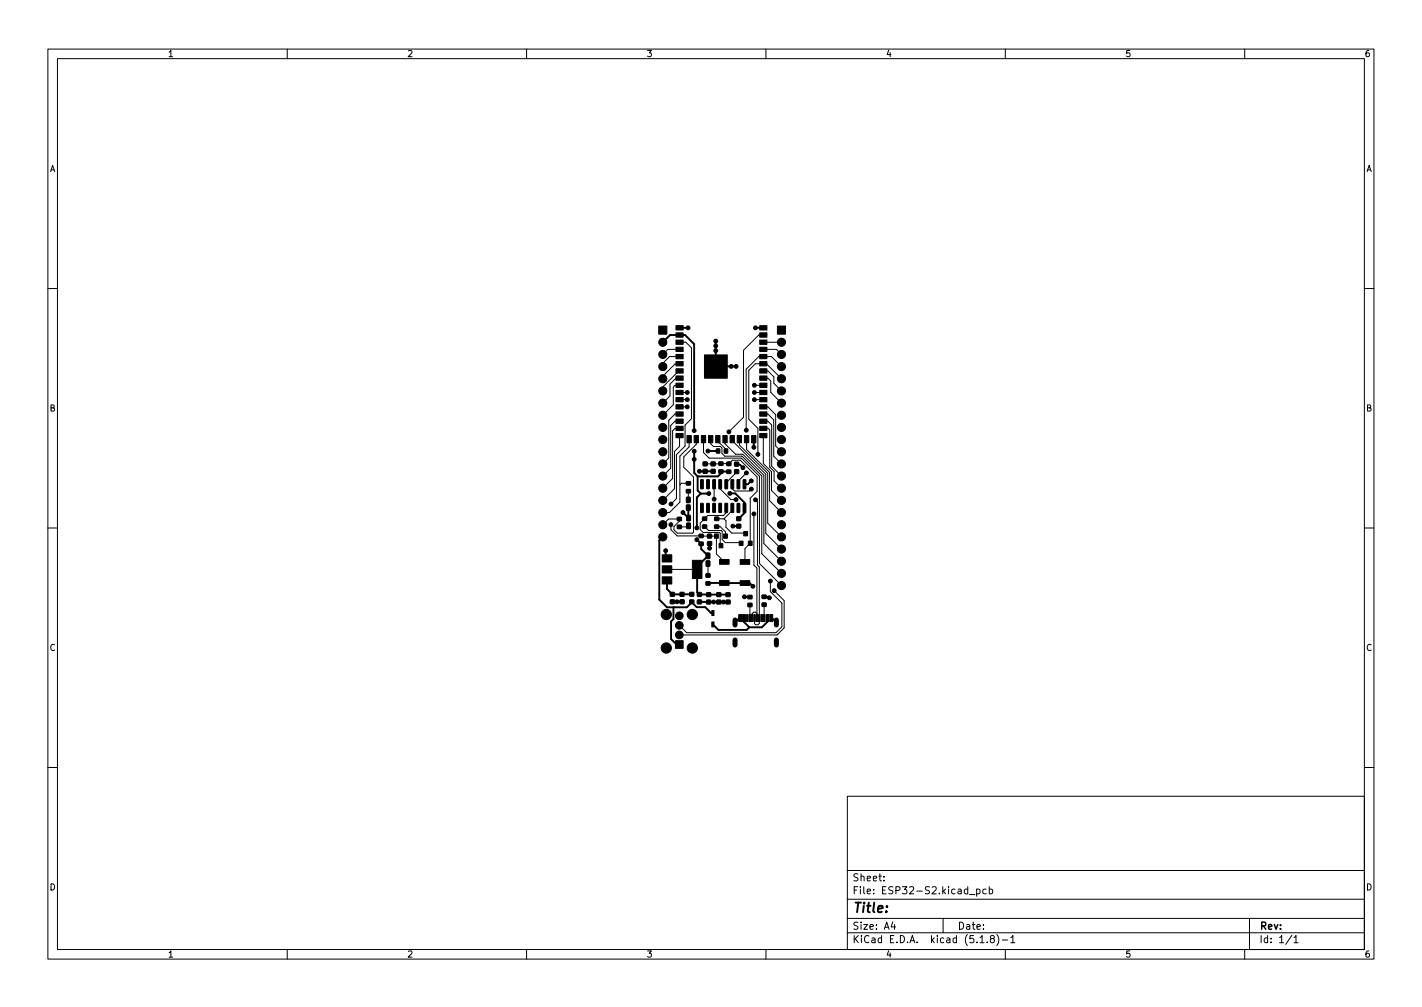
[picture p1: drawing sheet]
<svg xmlns="http://www.w3.org/2000/svg" width="297mm" height="210mm" viewBox="0 0 297 210" stroke-linecap="round" stroke-linejoin="round" font-family="sans-serif">
<defs><g id="words">
<text font-size="2.8" x="178" y="190.6">Title:</text>
<g font-size="2.1">
<text x="178" y="184">Sheet:</text>
<text x="178" y="186.7">File: ESP32-S2.kicad_pcb</text>
<text x="178" y="196.9">KiCad E.D.A. kicad (5.1.8)-1</text>
<text x="178" y="194.1">Size: A4</text>
<text x="200" y="194.1">Date:</text>
<text x="263" y="194.1">Rev:</text>
<text x="263" y="196.9">Id: 1/1</text>
</g>
<g font-size="1.8">
<text x="35" y="11.9">1</text>
<text x="85" y="11.9">2</text>
<text x="135" y="11.9">3</text>
<text x="185" y="11.9">4</text>
<text x="235" y="11.9">5</text>
<text x="285" y="11.9">6</text>
<text x="10.3" y="35.9">A</text>
<text x="285.3" y="35.9">A</text>
<text x="10.3" y="85.9">B</text>
<text x="285.3" y="85.9">B</text>
<text x="10.3" y="135.9">C</text>
<text x="285.3" y="135.9">C</text>
<text x="10.3" y="185.9">D</text>
<text x="285.3" y="185.9">D</text>
<text x="35" y="199.9">1</text>
<text x="85" y="199.9">2</text>
<text x="135" y="199.9">3</text>
<text x="185" y="199.9">4</text>
<text x="235" y="199.9">5</text>
<text x="285" y="199.9">6</text>
</g>
</g></defs>
<g fill="none" stroke="#000" stroke-width=".21">
<path d="M10 10.2h277v190.1h-277zM12 12.2h273v186.1h-273zM60 10.2v2M110 10.2v2M160 10.2v2M210 10.2v2M260 10.2v2M10 60.2h2M141.9 71.4h1.4l1.1 1.2v14.8l-1.3 1.4v4.3l-1.8 1.8v9.2l-1.1 1.1M141.9 74.4h-2l-1.4 1.5v.6M141.9 78.9h-.7l-1.3 1.3v2.5l-1.4 1.5M141.9 77.4h-.1l-3.3 3.3v.9"/>
<path d="M141.9 75.9l-.9 .1-2.5 2.5v.6M141.9 72.9h-2.4l-1 1.1M159.4 70l-.9-.1-3.2 3.2v14l-3 3.1M159.5 78.9h.9l.6 .6v2.4l2.2 2.3M159.5 77.4h.9l1.2 1.3v1.3l1.6 1.6M159.5 72.9h2.7l1 1.1M159.6 71.3l-.1 .2h3.7M163.2 71.4l.1 .1M163.2 76.5l-2.1-2.1h-2.6l-2.6 2.7v12.7M163.2 79.1l-3.1-3.2h-2.3l-1.4 1.4v10.2l1.9 1.9v5.5M163.2 71.3l-.1 .1M285 60.2h2"/>
<path d="M141.8 81.9h.1M141.9 90.9v2.3l-1 1v7.8l-2.4 2.5M141.9 89.4h-.9l-.5 .5v10l-2 2M141.9 87.9h-.9l-.9 .9v9l-1.6 1.6M141.9 86.4h-.9l-1.3 1.3v7.9l-1.2 1.3M141.9 84.9h.1M141.9 83.4h1.7M141.9 80.4h-.9l-.4 .4v3.7l-2.1 2.2M142 81.9h1.6M142 81.9h-.1M142 84.9h1.6M143.6 83.4h.1"/>
<path d="M143.9 91.7v1.6l-1.9 1.9v9.6l-2.2 2.2h-1.3M145.5 91.7v1.1l-2.7 2.6v2.1l2.1 2.1v11.5l-.2 .2h-3.2l-.7-.7v-.7l1.1-1.1v-.4h-2.3l-1.1 1.2M146.9 91.7v2.8l1.2 1.2h6.8l3.7 3.7v18.3l4.6 4.6M147.3 96.9l4.9-.1 .8-.7h1.6l3.6 3.5v3l-1.5 1.4v9.4l-1.1 1.1v2.8M148.5 91.7v.9l.5 .6h1.5l.3 .3v1.2l.6 .5h3.6l4.1 4.2v16.2l4.1 4.1M149.9 91.7v.4l1.7 1.7v.4M151.5 91.7v.9l2.1 2.2h1.6l4.4 4.4v14.3l3.6 3.7M152.9 91.7v.3l7.1 7v12.4l3.2 3.2M153.9 98.5h.1M153.9 98.6l-2.2 2.2v.3M154.5 91.7v1.2l5.9 5.9v10.4l2.8 2.9M155.9 89.8h.1"/>
<path d="M155.9 98.7l-1.7 1.7v.7M155.9 91.7v2.1l4.9 4.9v5.8l2.4 2.5M157.4 91.6l.1 .1M157.6 81.9h1.8M157.6 83.4h.1M157.6 81.9h.1M157.6 80.4h1.9M157.6 83.4h1.9M159.3 89.3l.2 .1h1l.3 .4v7.7l.9 .9v2l1.5 1.5M159.4 81.9h.1M159.5 84.9h.9l1.6 1.7v6.5l1.2 1.2M159.5 87.9h.9l.8 .8v8.7l2 2"/>
<path d="M159.5 86.4h.9l1.2 1.3v7.5l1.6 1.7M159.5 90.9v5.9l1.7 1.7v3.9l2 2.1M163.2 80.9v.6M10 110.2h2M139.3 118.9h6.3M140.2 109.5v1.1l1.2 1.3h5.1M143.8 102.6v1.8l-.1-.1M143.8 100.9h-1.5l-.3 .3M143.8 109.8l-.2 .2h-1.7M146.5 111.9h.1M147.2 110l.8 .8h2.7l.1 .1v1.7l.7 .7h3.3M147.9 117.7v2.5"/>
<path d="M147.9 117.9l-.2 .1M147.9 117.9l-.1 .2M148.2 111.9h.1M149.2 101.1v3.1M149.6 111.9h-2.9M149.6 111.9h.1M149.6 111.9v3.8l1.7 1.6M149.7 110h.8l1.1 1.1v.8M149.7 108.3h1.5M149.8 111.9h.1M150.4 100.4v1.7l2.3 2.2h1M151.2 108.3l.4 .4v1.4l1.3 1.2h2.9"/>
<path d="M151.7 106.1v.9l-.6 .6h-3.2l-1.6 1.6v1.4l.6 .6h3.4l.1 .1v2.5l.2 .1M153 100.6v1.5l.4 .4h3.2l.3-.4M153 106.1v.5l-1.8 1.7M157.5 107.3v10.7l.6 .6v10.5M157.8 104.4l.4 .4v13.2l.4 .4v11.8l-.3 .2h-.4l-.3-.2v-1.1M285 110.2h2M141.9 132.9h.6M147.9 120h.1M147.9 120.2h.1M156.6 126.3v2.8M158.1 128.1l-.3-.3h-.4l-.3 .3v1M158.6 129.1h.1"/>
<path d="M159.6 126.3v2.8M160.9 121.3v2.2l2.4 2.4v5l-1.2 1.2h-18.7l-1.5-1.5M161.7 123.3l2.1 2.1v5.7l-1.5 1.5h-20.4M10 160.2h2M177 166.3h108v32h-108zM285 160.2h2M60 198.3v2M110 198.3v2M160 198.3v2M177 194.8h108M177 191.8h108M177 187.8h108"/>
<path d="M177 181.8h108M184.6 183.8v.1M184.6 183v.1M186.5 192.5l-.4 1h1M186.9 193v1M197 191.8v3M202.5 186.8h1.1M204 185.7l.4-.1 .3 .3-.1 .7h-.6M204 185.6v1.5M204.7 195.8l.4-.5v1.5M204.7 196.8h.9M206 185.7l-.4-.1-.3 .3 .1 .7h.6"/>
<path d="M206.2 196.7v.1M206.6 185.7l.5-.1 .3 .3-.2 .7h-.6M206.6 185.1v1.5M207.1 196l-.2-.3v-.2l.2-.2 .5 .1 .1 .2-.1 .2-.6 .2-.1 .3v.4l.2 .1h.3l.3-.3v-.2l-.3-.3M208.2 195.1a1.72 1.72 0 0 1 0 2.3M209.4 196.3h1.1M210 198.3v2M211.1 195.8l.5-.5v1.5M211.1 196.8h.9M260 198.3v2M261 191.8v6.5M269.9 195.3l-1.3 1.9"/>
<path d="M270.3 195.8l.4-.5v1.5M270.3 196.8h.8"/>
</g>
<g fill="#000" stroke="#000" stroke-width=".21">
<path d="M137.6 68.1h1.7v1.7h-1.7zM141.2 78.5h1.5v.9h-1.5zM141.2 77h1.5v.9h-1.5zM141.2 75.5h1.5v.9h-1.5zM141.2 74h1.5v.9h-1.5zM141.2 72.5h1.5v.9h-1.5zM141.2 71h1.5v.9h-1.5zM141.2 69.5h1.5v.9h-1.5zM141.2 68h1.5v.9h-1.5zM147.5 74.4h1.1v1.1h-1.1zM147.5 77.4h1.1v1.1h-1.1zM147.5 75.9h1.1v1.1h-1.1z"/>
<path d="M149 74.4h1.1v1.1h-1.1zM149 77.4h1.1v1.1h-1.1zM149 75.9h1.1v1.1h-1.1zM150.5 74.4h1.1v1.1h-1.1zM150.5 75.9h1.1v1.1h-1.1zM150.5 77.4h1.1v1.1h-1.1zM158.7 68h1.5v.9h-1.5zM158.7 69.5h1.5v.9h-1.5zM158.7 71h1.5v.9h-1.5zM158.7 72.5h1.5v.9h-1.5zM158.7 74h1.5v.9h-1.5zM158.7 75.5h1.5v.9h-1.5z"/>
<path d="M158.7 77h1.5v.9h-1.5zM158.7 78.5h1.5v.9h-1.5zM162.4 68.1h1.7v1.7h-1.7zM141.2 90.5h1.5v.9h-1.5zM141.2 89h1.5v.9h-1.5zM141.2 87.5h1.5v.9h-1.5zM141.2 86h1.5v.9h-1.5zM141.2 84.5h1.5v.9h-1.5zM141.2 83h1.5v.9h-1.5zM141.2 81.5h1.5v.9h-1.5zM141.2 80h1.5v.9h-1.5zM143.5 90.9h.9v1.5h-.9z"/>
<path d="M145 90.9h.9v1.5h-.9zM146.5 90.9h.9v1.5h-.9zM146.9 96.5h.8v.7h-.8zM146.9 98h.8v.8h-.8zM148 90.9h.9v1.5h-.9zM148.6 98h.8v.8h-.8zM148.6 96.5h.8v.7h-.8zM149.5 90.9h.9v1.5h-.9zM149.7 93.8h.6v.8h-.7zM150.2 98.1h.8v.7h-.8zM150.2 96.5l.8-.1v.7l-.8 .1zM151 90.9h.9v1.5h-.9z"/>
<path d="M151.3 93.8h.7v.8h-.7zM152.5 90.9h.9v1.5h-.9zM151.8 98.2l.8-.1 .1 .7h-.9zM151.8 96.5h.8l.1 .7h-.9zM154 90.9h.9v1.5h-.9zM153.5 96.5h.8v.8h-.8zM153.5 98.1h.8v.7h-.8zM155.5 90.9h.9v1.5h-.9zM157 90.9h.9v1.5h-.9zM158.7 80h1.5v.9h-1.5zM158.7 81.5h1.5v.9h-1.5zM158.7 83h1.5v.9h-1.5z"/>
<path d="M158.7 84.5h1.5v.9h-1.5zM158.7 86h1.5v.9h-1.5zM158.7 87.5h1.5v.9h-1.5zM158.7 89h1.5v.9h-1.5zM158.7 90.5h1.5v.9h-1.5zM138.3 115.8h2v1.5h-2zM138.3 118.1h2v1.5h-2zM141.5 109.7h.8v.6l-.8 .1zM141.5 108h.8v.7h-.8zM143.4 103.8l.8 .1-.1 1.1-.7-.1zM143.4 105.5h.8l-.1 1.1-.7-.1zM143.5 109.2l.7 .1v1.1l-.8-.1z"/>
<path d="M143.5 107.6h.7l-.1 1.2-.7-.1zM143.4 102.2h.8v.7h-.8zM143.4 100.6h.8v.6l-.8 .1zM146 113.2h.9v.7h-.8zM146 111.6l.9-.1v.7h-.8zM146.4 105.1l.5 .1v1.7l-.1 .1-.5-.1zM146.4 100.2h.5v1.7l-.1 .2-.5-.1zM146.8 109.6h.8v.7h-.8zM146.8 108l.8-.1v.7l-.8 .1zM147.6 105.1l.6 .1v1.7l-.1 .1-.5-.1zM147.6 100.2h.6v1.7l-.1 .2-.5-.1zM147.5 115.5h.8l-.1 1.1h-.7z"/>
<path d="M147.5 117.1l.8 .1-.1 1h-.7zM147.5 119.8h.8v.7h-.8zM147.8 111.6h.8v.7h-.8zM147.8 113.1h.8v.8h-.8zM148.9 105.1l.6 .1v1.7l-.2 .1-.4-.1zM148.9 100.2h.6v1.7l-.2 .2-.4-.1zM149.3 109.6h.8v.7h-.8zM149.3 108h.8v.7h-.8zM149.2 111.5h.8v.9h-.8zM150.2 105.1l.5 .1v1.7l-.1 .1-.5-.1zM150.2 100.2h.5v1.7l-.1 .2-.5-.1zM150.2 113.5h.8v.9h-.8z"/>
<path d="M151.5 105.1l.5 .1v1.7l-.1 .1-.5-.1zM151.5 100.2h.5v1.7l-.1 .2-.5-.1zM151.1 111.5h.8v.9h-.8zM150.3 116.8h2v1h-2zM152.7 105.1l.6 .1v1.7l-.1 .1-.5-.1zM152.7 100.2h.6v1.7l-.1 .2-.5-.1zM154.4 113h.8v.9h-.8zM154 105.1l.5 .1v1.7l-.1 .1-.5-.1zM154 100.2h.5v1.7l-.1 .2-.5-.1zM153.9 109.5h.8v.7l-.8 .1zM153.9 107.9h.8v.8h-.8zM155.4 111h.8v.9h-.8z"/>
<path d="M155.3 105.1l.5 .1v1.7l-.1 .1-.5-.1zM155.3 100.2h.5v1.7l-.1 .2-.5-.1zM156.3 113h.8v.9h-.8zM154.6 116.8h2v1h-2zM138.3 120.4h2v1.5h-2zM140 123.7h.9v.8h-.9zM140 125.3h.9v.7h-.9zM141.1 133.8h1.6v1.6h-1.6zM142.1 125.3h.8v.7h-.8zM142.1 123.7h.8v.8h-.8zM144.6 117h2v3.8h-2zM144.1 125.3h.8v.7h-.8z"/>
<path d="M144.1 123.7h.8v.7l-.8 .1zM145.7 125.3h.8v.7l-.8 .1zM145.7 123.7h.8v.8h-.8zM147.5 121.5h.8v.6l-.8 .1zM147.6 123.8l.8-.1v.8h-.8zM147.6 125.3h.8v.8h-.8zM148.7 129.9h.5v1h-.5zM148.7 127.5h.5v1h-.5zM149.7 125.3h.9v.8h-.9zM149.7 123.8l.8-.1 .1 .8h-.8zM150.3 121.2h2v1h-2zM151.7 125.3h.8v.8h-.8z"/>
<path d="M151.7 123.8h.8v.7h-.8zM154.3 128.3h.6v1.5h-.6zM155.1 128.3h.6v1.5h-.6zM156 128.3h.3v1.5h-.3zM156.5 128.3h.3v1.5h-.3zM154.6 121.2h2v1h-2zM156.2 124.3h.9v.7h-.9zM156.2 126h.9v.6l-.9 .1zM157 128.3h.3v1.5h-.3zM157.5 128.3h.3v1.5h-.3zM158 128.3h.3v1.5h-.3zM158.5 128.3h.3v1.5h-.3z"/>
<path d="M159 128.3h.3v1.5h-.3zM159.5 128.3h.3v1.5h-.3zM159.2 124.3l.8-.1v.7l-.8 .1zM159.2 125.9h.8v.7h-.8zM160 128.3h.6v1.5h-.6zM160.8 128.3h.6v1.5h-.6z"/>
<circle cx="138.4" cy="76.5" r=".85"/>
<circle cx="138.4" cy="74" r=".85"/>
<circle cx="138.4" cy="79.1" r=".85"/>
<circle cx="138.4" cy="71.5" r=".85"/>
<circle cx="143.7" cy="68.4" r=".4"/>
<circle cx="149.5" cy="73.2" r=".4"/>
<circle cx="149.5" cy="72.2" r=".4"/>
<circle cx="149.5" cy="71.2" r=".4"/>
<circle cx="152.7" cy="76.5" r=".4"/>
<circle cx="153.8" cy="76.5" r=".4"/>
<circle cx="157.8" cy="68.4" r=".4"/>
<circle cx="157.8" cy="68.4" r=".2"/>
<circle cx="163.2" cy="76.5" r=".85"/>
<circle cx="163.2" cy="79.1" r=".85"/>
<circle cx="163.2" cy="71.5" r=".85"/>
<circle cx="163.2" cy="74" r=".85"/>
<circle cx="138.4" cy="94.3" r=".85"/>
<circle cx="138.4" cy="96.9" r=".85"/>
<circle cx="138.4" cy="91.8" r=".85"/>
<circle cx="138.4" cy="84.2" r=".85"/>
<circle cx="138.4" cy="89.2" r=".85"/>
<circle cx="138.4" cy="99.4" r=".85"/>
<circle cx="138.4" cy="86.7" r=".85"/>
<circle cx="138.4" cy="81.6" r=".85"/>
<circle cx="143.6" cy="84.9" r=".4"/>
<circle cx="143.6" cy="81.9" r=".4"/>
<circle cx="143.6" cy="83.4" r=".4"/>
<circle cx="145" cy="89.9" r=".4"/>
<circle cx="145" cy="94.2" r=".4"/>
<circle cx="145" cy="95.9" r=".4"/>
<circle cx="146.1" cy="98.4" r=".4"/>
<circle cx="147.9" cy="94.2" r=".4"/>
<circle cx="152.2" cy="96.8" r=".4"/>
<circle cx="152.3" cy="90.2" r=".4"/>
<circle cx="155.2" cy="97.7" r=".4"/>
<circle cx="155.9" cy="89.8" r=".4"/>
<circle cx="155.9" cy="98.7" r=".4"/>
<circle cx="157.5" cy="93.4" r=".4"/>
<circle cx="157.6" cy="80.4" r=".4"/>
<circle cx="157.6" cy="83.4" r=".4"/>
<circle cx="157.6" cy="81.9" r=".4"/>
<circle cx="158.3" cy="94.9" r=".4"/>
<circle cx="163.2" cy="89.2" r=".85"/>
<circle cx="163.2" cy="86.7" r=".85"/>
<circle cx="163.2" cy="99.4" r=".85"/>
<circle cx="163.2" cy="94.3" r=".85"/>
<circle cx="163.2" cy="91.8" r=".85"/>
<circle cx="163.2" cy="81.6" r=".85"/>
<circle cx="163.2" cy="96.9" r=".85"/>
<circle cx="163.2" cy="84.2" r=".85"/>
<circle cx="138.4" cy="109.6" r=".85"/>
<circle cx="138.4" cy="107" r=".85"/>
<circle cx="138.4" cy="112.1" r=".85"/>
<circle cx="138.4" cy="101.9" r=".85"/>
<circle cx="138.4" cy="104.5" r=".85"/>
<circle cx="139" cy="115" r=".4"/>
<circle cx="140.1" cy="109.5" r=".4"/>
<circle cx="140.2" cy="105.2" r=".4"/>
<circle cx="142.7" cy="107" r=".4"/>
<circle cx="145.6" cy="112.7" r=".4"/>
<circle cx="145.6" cy="110.2" r=".4"/>
<circle cx="148.1" cy="103.1" r=".4"/>
<circle cx="148.2" cy="114.5" r=".4"/>
<circle cx="149.2" cy="104.2" r=".4"/>
<circle cx="152.5" cy="103" r=".4"/>
<circle cx="153.1" cy="109.8" r=".4"/>
<circle cx="153.7" cy="104.3" r=".4"/>
<circle cx="156.9" cy="100.4" r=".4"/>
<circle cx="157" cy="102.1" r=".4"/>
<circle cx="157.5" cy="107.3" r=".4"/>
<circle cx="157.8" cy="104.4" r=".4"/>
<circle cx="163.2" cy="119.7" r=".85"/>
<circle cx="163.2" cy="109.6" r=".85"/>
<circle cx="163.2" cy="107" r=".85"/>
<circle cx="163.2" cy="101.9" r=".85"/>
<circle cx="163.2" cy="117.2" r=".85"/>
<circle cx="163.2" cy="112.1" r=".85"/>
<circle cx="163.2" cy="104.5" r=".85"/>
<circle cx="163.2" cy="114.6" r=".85"/>
<circle cx="139.2" cy="128.3" r="1.08"/>
<circle cx="139.2" cy="135.3" r="1.08"/>
<circle cx="141.4" cy="125.6" r=".4"/>
<circle cx="141.9" cy="132.6" r=".8"/>
<circle cx="141.9" cy="128.6" r=".8"/>
<circle cx="141.9" cy="130.6" r=".8"/>
<circle cx="144.6" cy="128.3" r="1.07"/>
<circle cx="144.6" cy="135.3" r="1.07"/>
<circle cx="146.1" cy="125.7" r=".2"/>
<circle cx="148" cy="125.7" r=".2"/>
<circle cx="149.1" cy="125.7" r=".4"/>
<circle cx="151.1" cy="125.7" r=".4"/>
<circle cx="155.5" cy="124.6" r=".4"/>
<circle cx="157.3" cy="122.4" r=".4"/>
<circle cx="160.7" cy="124.8" r=".4"/>
<circle cx="160.9" cy="121.3" r=".4"/>
<circle cx="161.7" cy="123.3" r=".4"/>
<circle cx="163.2" cy="122.3" r=".85"/>
</g>
<path d="M153.5 129.4v1.1M153.5 133.6v1.1M162.2 129.4v1.1M162.2 133.6v1.1" fill="none" stroke="#000" stroke-width="1.1"/>
<g fill="none" stroke="#000" stroke-width=".4">
<path d="M138.5 71.5l1.5-1.6h3.1l1.9 1.9v18.1M141.6 75.9h.3M141.6 78.9h.3M141.6 77.4h.3M141.9 72.8v.1M141.9 68.4h1.8M149.5 71.2v3.8M149.5 76.5h4.2M157.8 68.4h1.7M138.5 81.2v.4M141.6 80.4h.3M145 94.2v4.5l.7 .8"/>
<path d="M145.7 99.5v2.9l.7 .7M146.1 98.4h.1M146.1 98.4h2.9M147.9 94.2h2.1M147.9 94.2h.1M152.2 98.5h-1.6v.4l-.6 .6h-4.3M153.9 97h.7l.6 .7M157.5 91.3v2.1M157.5 91.7l-.2 .1M157.5 93.4h.1M138.5 112.1l-.8 .7v12.4l1.6 1.6h4.2l1-1M139 115h.1"/>
<path d="M139.1 115v1.6M142.7 107h.1M142.7 107l1.1 1.2M143.8 106v2.1M145.6 112.7l1.1 1.1M146.4 103.1l-.8 .8v6.3M146.4 103.1h1.7M146.5 113.5v1.1l1.4 1.4-2.3 2.3v5.4l.5 .4M147.7 116.2h.2M147.9 116.2v.1M147.9 116.1v.1M148.2 113.5v.8"/>
<path d="M148.2 114.3h.1M152.5 103h1.1l1.9 2v2.1l-1.2 1.2M153.1 109.8l1.2 .1M155.5 106.1h.1M156.9 100.4l-.7 .7h-.7M138.8 121.2h.3M139.3 121.2v1.8l1.1 1.1h4.1M140.4 125.6h2.1M140.7 126.8h.1M140.7 126.8v2.4l-.5 .6v3.6l1.1 1.2h1M141.9 134.9h.1M142.5 124.1h.1"/>
<path d="M144.5 125.7l1 1.1h1.8l1.2 1.2h.4M144.5 125.7h.1M145.9 124.1h6.2M146.1 125.7h6.3M147.9 121.8l8.7-.1 .7 .7M148 125.7h.1M148 124.1h.1M148.9 130.2v.2l1.2 1.1h5.9l.5-.5M151.3 121.7h.1M151.6 121.7l-.1 .1M154.6 129.1l-1.1 .9M155.4 129.1v.8l1.1 1.1"/>
<path d="M155.5 124.6l1.1 .1M155.6 121.7l.2 .2M159.6 124.6h.9l.2 .2M160.3 129.1v.7l-1.1 1.2h-2.7M161.1 129.1l1.1 .9"/>
</g>
<circle cx="139.1" cy="116.6" r=".2" fill="#000"/>
<path d="M147.2 74.1h4.7v4.8h-4.7z" fill="#000" stroke="#000" stroke-width=".25"/>
<use href="#words"/>
</svg>
